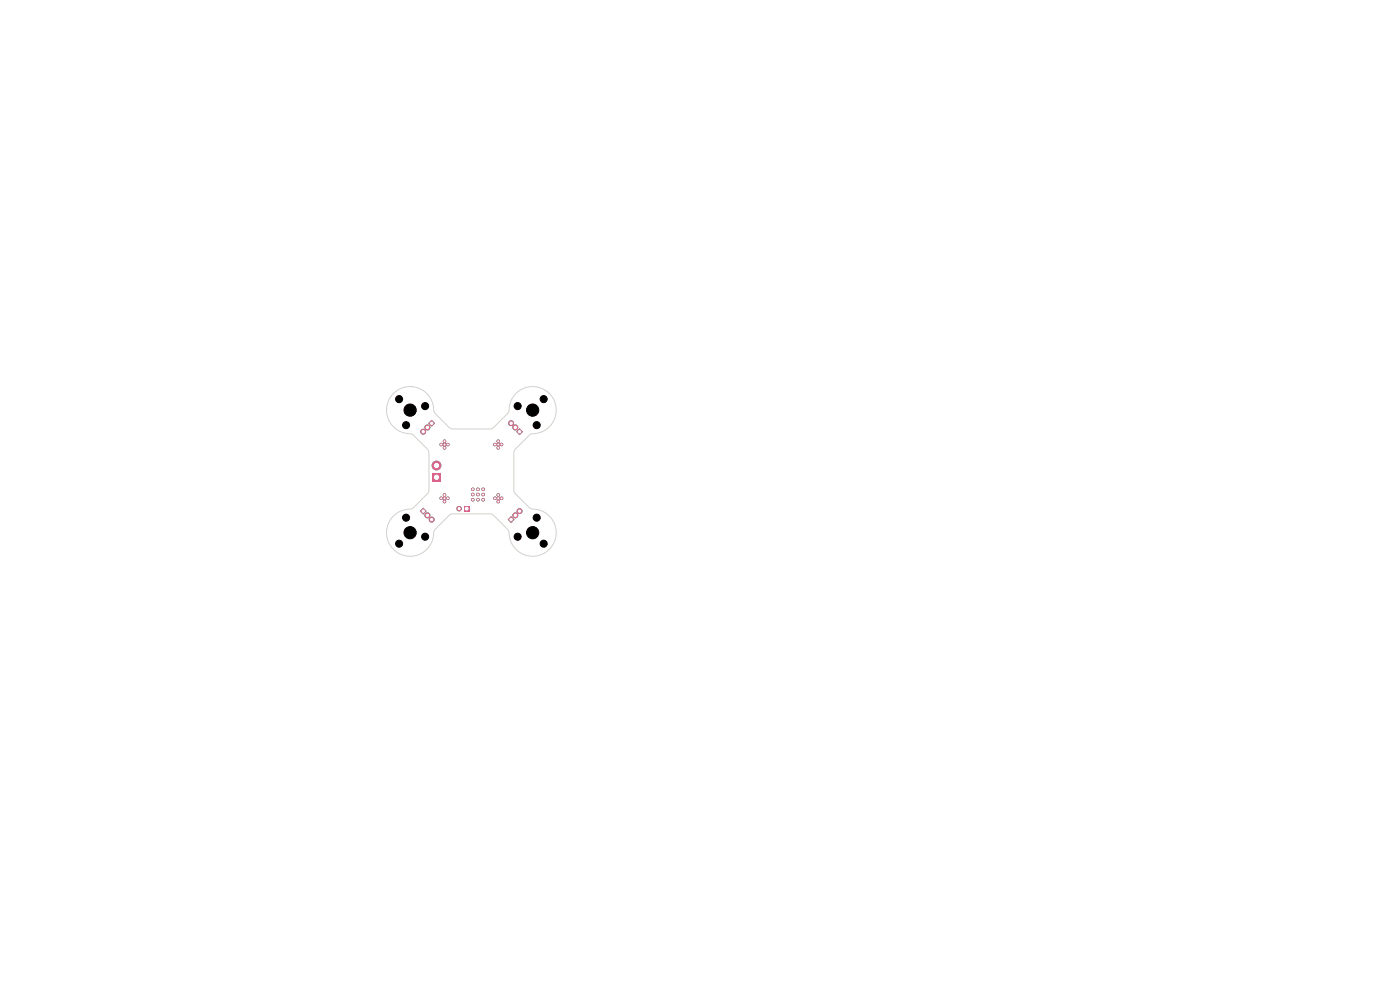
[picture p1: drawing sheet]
<svg xmlns="http://www.w3.org/2000/svg" width="297mm" height="210mm" viewBox="0 0 297 210" stroke-linecap="round" stroke-linejoin="round" font-family="sans-serif">
<path d="M91.7 100.4h1.8v1.8h-1.8z" fill="#7fc87f"/>
<circle cx="92.6" cy="98.7" r=".9" fill="#7fc87f" stroke="#7fc87f" stroke-width=".21"/>
<path d="M107.7 110.2l.7-.7 .7 .7-.7 .7z" fill="#7fc87f"/>
<g fill="#7fc87f" stroke="#7fc87f" stroke-width=".21">
<circle cx="109.3" cy="109.3" r=".5"/>
<circle cx="110.2" cy="108.4" r=".5"/>
<circle cx="105" cy="105.7" r=".25"/>
<circle cx="105.7" cy="105" r=".25"/>
<circle cx="105.7" cy="105.7" r=".25"/>
<circle cx="105.7" cy="106.4" r=".25"/>
<circle cx="106.4" cy="105.7" r=".25"/>
</g>
<path d="M91.6 89.1l.7 .7-.7 .7-.7-.7z" fill="#7fc87f"/>
<g fill="#7fc87f" stroke="#7fc87f" stroke-width=".21">
<circle cx="90.7" cy="90.7" r=".5"/>
<circle cx="89.8" cy="91.6" r=".5"/>
<circle cx="95" cy="94.3" r=".25"/>
<circle cx="94.3" cy="95" r=".25"/>
<circle cx="94.3" cy="94.3" r=".25"/>
<circle cx="94.3" cy="93.6" r=".25"/>
<circle cx="93.6" cy="94.3" r=".25"/>
</g>
<path d="M89.1 108.4l.7-.7 .7 .7-.7 .7z" fill="#7fc87f"/>
<g fill="#7fc87f" stroke="#7fc87f" stroke-width=".21">
<circle cx="90.7" cy="109.3" r=".5"/>
<circle cx="91.6" cy="110.2" r=".5"/>
<circle cx="95" cy="105.7" r=".25"/>
<circle cx="94.3" cy="106.4" r=".25"/>
<circle cx="94.3" cy="105.7" r=".25"/>
<circle cx="94.3" cy="105" r=".25"/>
<circle cx="93.6" cy="105.7" r=".25"/>
<circle cx="105" cy="94.3" r=".25"/>
<circle cx="105.7" cy="93.6" r=".25"/>
<circle cx="105.7" cy="94.3" r=".25"/>
<circle cx="105.7" cy="95" r=".25"/>
<circle cx="106.4" cy="94.3" r=".25"/>
<circle cx="102.5" cy="106" r=".25"/>
<circle cx="102.5" cy="104.9" r=".25"/>
<circle cx="102.5" cy="103.8" r=".25"/>
<circle cx="101.4" cy="106" r=".25"/>
<circle cx="101.4" cy="104.9" r=".25"/>
<circle cx="101.4" cy="103.8" r=".25"/>
<circle cx="100.3" cy="106" r=".25"/>
<circle cx="100.3" cy="104.9" r=".25"/>
<circle cx="100.3" cy="103.8" r=".25"/>
<circle cx="97.4" cy="107.9" r=".45"/>
</g>
<g fill="#7fc87f">
<path d="M98.4 107.3h1.2v1.2h-1.2z"/>
<path d="M109.5 91.6l.7-.7 .7 .7-.7 .7z"/>
</g>
<g fill="#7fc87f" stroke="#7fc87f" stroke-width=".21">
<circle cx="109.3" cy="90.7" r=".5"/>
<circle cx="108.4" cy="89.8" r=".5"/>
</g>
<path d="M91.7 100.4h1.8v1.8h-1.8z" fill="#ce7d2c"/>
<circle cx="92.6" cy="98.7" r=".9" fill="#ce7d2c" stroke="#ce7d2c" stroke-width=".21"/>
<path d="M107.7 110.2l.7-.7 .7 .7-.7 .7z" fill="#ce7d2c"/>
<g fill="#ce7d2c" stroke="#ce7d2c" stroke-width=".21">
<circle cx="109.3" cy="109.3" r=".5"/>
<circle cx="110.2" cy="108.4" r=".5"/>
<circle cx="105" cy="105.7" r=".25"/>
<circle cx="105.7" cy="105" r=".25"/>
<circle cx="105.7" cy="105.7" r=".25"/>
<circle cx="105.7" cy="106.4" r=".25"/>
<circle cx="106.4" cy="105.7" r=".25"/>
</g>
<path d="M91.6 89.1l.7 .7-.7 .7-.7-.7z" fill="#ce7d2c"/>
<g fill="#ce7d2c" stroke="#ce7d2c" stroke-width=".21">
<circle cx="90.7" cy="90.7" r=".5"/>
<circle cx="89.8" cy="91.6" r=".5"/>
<circle cx="95" cy="94.3" r=".25"/>
<circle cx="94.3" cy="95" r=".25"/>
<circle cx="94.3" cy="94.3" r=".25"/>
<circle cx="94.3" cy="93.6" r=".25"/>
<circle cx="93.6" cy="94.3" r=".25"/>
</g>
<path d="M89.1 108.4l.7-.7 .7 .7-.7 .7z" fill="#ce7d2c"/>
<g fill="#ce7d2c" stroke="#ce7d2c" stroke-width=".21">
<circle cx="90.7" cy="109.3" r=".5"/>
<circle cx="91.6" cy="110.2" r=".5"/>
<circle cx="95" cy="105.7" r=".25"/>
<circle cx="94.3" cy="106.4" r=".25"/>
<circle cx="94.3" cy="105.7" r=".25"/>
<circle cx="94.3" cy="105" r=".25"/>
<circle cx="93.6" cy="105.7" r=".25"/>
<circle cx="105" cy="94.3" r=".25"/>
<circle cx="105.7" cy="93.6" r=".25"/>
<circle cx="105.7" cy="94.3" r=".25"/>
<circle cx="105.7" cy="95" r=".25"/>
<circle cx="106.4" cy="94.3" r=".25"/>
<circle cx="102.5" cy="106" r=".25"/>
<circle cx="102.5" cy="104.9" r=".25"/>
<circle cx="102.5" cy="103.8" r=".25"/>
<circle cx="101.4" cy="106" r=".25"/>
<circle cx="101.4" cy="104.9" r=".25"/>
<circle cx="101.4" cy="103.8" r=".25"/>
<circle cx="100.3" cy="106" r=".25"/>
<circle cx="100.3" cy="104.9" r=".25"/>
<circle cx="100.3" cy="103.8" r=".25"/>
<circle cx="97.4" cy="107.9" r=".45"/>
</g>
<g fill="#ce7d2c">
<path d="M98.4 107.3h1.2v1.2h-1.2z"/>
<path d="M109.5 91.6l.7-.7 .7 .7-.7 .7z"/>
</g>
<g fill="#ce7d2c" stroke="#ce7d2c" stroke-width=".21">
<circle cx="109.3" cy="90.7" r=".5"/>
<circle cx="108.4" cy="89.8" r=".5"/>
</g>
<path d="M91.7 100.4h1.8v1.8h-1.8z" fill="#4fcbcb"/>
<circle cx="92.6" cy="98.7" r=".9" fill="#4fcbcb" stroke="#4fcbcb" stroke-width=".21"/>
<path d="M107.7 110.2l.7-.7 .7 .7-.7 .7z" fill="#4fcbcb"/>
<g fill="#4fcbcb" stroke="#4fcbcb" stroke-width=".21">
<circle cx="109.3" cy="109.3" r=".5"/>
<circle cx="110.2" cy="108.4" r=".5"/>
<circle cx="105" cy="105.7" r=".25"/>
<circle cx="105.7" cy="105" r=".25"/>
<circle cx="105.7" cy="105.7" r=".25"/>
<circle cx="105.7" cy="106.4" r=".25"/>
<circle cx="106.4" cy="105.7" r=".25"/>
</g>
<path d="M91.6 89.1l.7 .7-.7 .7-.7-.7z" fill="#4fcbcb"/>
<g fill="#4fcbcb" stroke="#4fcbcb" stroke-width=".21">
<circle cx="90.7" cy="90.7" r=".5"/>
<circle cx="89.8" cy="91.6" r=".5"/>
<circle cx="95" cy="94.3" r=".25"/>
<circle cx="94.3" cy="95" r=".25"/>
<circle cx="94.3" cy="94.3" r=".25"/>
<circle cx="94.3" cy="93.6" r=".25"/>
<circle cx="93.6" cy="94.3" r=".25"/>
</g>
<path d="M89.1 108.4l.7-.7 .7 .7-.7 .7z" fill="#4fcbcb"/>
<g fill="#4fcbcb" stroke="#4fcbcb" stroke-width=".21">
<circle cx="90.7" cy="109.3" r=".5"/>
<circle cx="91.6" cy="110.2" r=".5"/>
<circle cx="95" cy="105.7" r=".25"/>
<circle cx="94.3" cy="106.4" r=".25"/>
<circle cx="94.3" cy="105.7" r=".25"/>
<circle cx="94.3" cy="105" r=".25"/>
<circle cx="93.6" cy="105.7" r=".25"/>
<circle cx="105" cy="94.3" r=".25"/>
<circle cx="105.7" cy="93.6" r=".25"/>
<circle cx="105.7" cy="94.3" r=".25"/>
<circle cx="105.7" cy="95" r=".25"/>
<circle cx="106.4" cy="94.3" r=".25"/>
<circle cx="102.5" cy="106" r=".25"/>
<circle cx="102.5" cy="104.9" r=".25"/>
<circle cx="102.5" cy="103.8" r=".25"/>
<circle cx="101.4" cy="106" r=".25"/>
<circle cx="101.4" cy="104.9" r=".25"/>
<circle cx="101.4" cy="103.8" r=".25"/>
<circle cx="100.3" cy="106" r=".25"/>
<circle cx="100.3" cy="104.9" r=".25"/>
<circle cx="100.3" cy="103.8" r=".25"/>
<circle cx="97.4" cy="107.9" r=".45"/>
</g>
<g fill="#4fcbcb">
<path d="M98.4 107.3h1.2v1.2h-1.2z"/>
<path d="M109.5 91.6l.7-.7 .7 .7-.7 .7z"/>
</g>
<g fill="#4fcbcb" stroke="#4fcbcb" stroke-width=".21">
<circle cx="109.3" cy="90.7" r=".5"/>
<circle cx="108.4" cy="89.8" r=".5"/>
</g>
<path d="M91.7 100.4h1.8v1.8h-1.8z" fill="#db628b"/>
<circle cx="92.6" cy="98.7" r=".9" fill="#db628b" stroke="#db628b" stroke-width=".21"/>
<path d="M107.7 110.2l.7-.7 .7 .7-.7 .7z" fill="#db628b"/>
<g fill="#db628b" stroke="#db628b" stroke-width=".21">
<circle cx="109.3" cy="109.3" r=".5"/>
<circle cx="110.2" cy="108.4" r=".5"/>
<circle cx="105" cy="105.7" r=".25"/>
<circle cx="105.7" cy="105" r=".25"/>
<circle cx="105.7" cy="105.7" r=".25"/>
<circle cx="105.7" cy="106.4" r=".25"/>
<circle cx="106.4" cy="105.7" r=".25"/>
</g>
<path d="M91.6 89.1l.7 .7-.7 .7-.7-.7z" fill="#db628b"/>
<g fill="#db628b" stroke="#db628b" stroke-width=".21">
<circle cx="90.7" cy="90.7" r=".5"/>
<circle cx="89.8" cy="91.6" r=".5"/>
<circle cx="95" cy="94.3" r=".25"/>
<circle cx="94.3" cy="95" r=".25"/>
<circle cx="94.3" cy="94.3" r=".25"/>
<circle cx="94.3" cy="93.6" r=".25"/>
<circle cx="93.6" cy="94.3" r=".25"/>
</g>
<path d="M89.1 108.4l.7-.7 .7 .7-.7 .7z" fill="#db628b"/>
<g fill="#db628b" stroke="#db628b" stroke-width=".21">
<circle cx="90.7" cy="109.3" r=".5"/>
<circle cx="91.6" cy="110.2" r=".5"/>
<circle cx="95" cy="105.7" r=".25"/>
<circle cx="94.3" cy="106.4" r=".25"/>
<circle cx="94.3" cy="105.7" r=".25"/>
<circle cx="94.3" cy="105" r=".25"/>
<circle cx="93.6" cy="105.7" r=".25"/>
<circle cx="105" cy="94.3" r=".25"/>
<circle cx="105.7" cy="93.6" r=".25"/>
<circle cx="105.7" cy="94.3" r=".25"/>
<circle cx="105.7" cy="95" r=".25"/>
<circle cx="106.4" cy="94.3" r=".25"/>
<circle cx="102.5" cy="106" r=".25"/>
<circle cx="102.5" cy="104.9" r=".25"/>
<circle cx="102.5" cy="103.8" r=".25"/>
<circle cx="101.4" cy="106" r=".25"/>
<circle cx="101.4" cy="104.9" r=".25"/>
<circle cx="101.4" cy="103.8" r=".25"/>
<circle cx="100.3" cy="106" r=".25"/>
<circle cx="100.3" cy="104.9" r=".25"/>
<circle cx="100.3" cy="103.8" r=".25"/>
<circle cx="97.4" cy="107.9" r=".45"/>
</g>
<g fill="#db628b">
<path d="M98.4 107.3h1.2v1.2h-1.2z"/>
<path d="M109.5 91.6l.7-.7 .7 .7-.7 .7z"/>
</g>
<g fill="#db628b" stroke="#db628b" stroke-width=".21">
<circle cx="109.3" cy="90.7" r=".5"/>
<circle cx="108.4" cy="89.8" r=".5"/>
</g>
<path d="M83.5 83.4a5 5 0 0 1 5.6-.9 5 5 0 0 1 3 4.8l.3 .5 2.8 2.8 .9 .4h8.1l.6-.4 3.1-3.2a5 5 0 0 1 5.1-5.4 5 5 0 0 1 5 5.4 5.2 5.2 0 0 1-5.4 4.7l-3.2 3.1-.4 .6v8.1l.4 .9 2.8 2.8 .6 .4a5 5 0 0 1 5.2 4.9 5 5 0 0 1-5.1 5.1 5 5 0 0 1-5-5.3l-.3-.5-2.8-2.8-.9-.4h-8.1l-.6 .4-3.1 3.2a5 5 0 0 1-5.1 5.4 5 5 0 0 1-5-5.4 5.1 5.1 0 0 1 5.3-4.7l.5-.3 2.8-2.8 .4-.9v-8.1l-.4-.6-3.2-3.1a5.1 5.1 0 0 1-4.9-3 5.1 5.1 0 0 1 1-5.7z" fill="none" stroke="#d0d2cd" stroke-width=".21"/>
<g fill="#fff" stroke="#fff" stroke-width=".21">
<circle cx="92.6" cy="101.2" r=".45"/>
<circle cx="92.6" cy="98.8" r=".45"/>
<circle cx="108.4" cy="110.2" r=".25"/>
<circle cx="109.3" cy="109.3" r=".25"/>
<circle cx="110.2" cy="108.4" r=".25"/>
<circle cx="105" cy="105.7" r=".1"/>
<circle cx="105.7" cy="105" r=".1"/>
<circle cx="105.7" cy="105.7" r=".1"/>
<circle cx="105.7" cy="106.4" r=".1"/>
<circle cx="106.4" cy="105.7" r=".1"/>
<circle cx="91.6" cy="89.8" r=".25"/>
<circle cx="90.7" cy="90.7" r=".25"/>
<circle cx="89.8" cy="91.6" r=".25"/>
<circle cx="95" cy="94.3" r=".1"/>
<circle cx="94.3" cy="95" r=".1"/>
<circle cx="94.3" cy="94.3" r=".1"/>
<circle cx="94.3" cy="93.6" r=".1"/>
<circle cx="93.6" cy="94.3" r=".1"/>
<circle cx="89.8" cy="108.4" r=".25"/>
<circle cx="90.7" cy="109.3" r=".25"/>
<circle cx="91.6" cy="110.2" r=".25"/>
<circle cx="95" cy="105.7" r=".1"/>
<circle cx="94.3" cy="106.4" r=".1"/>
<circle cx="94.3" cy="105.7" r=".1"/>
<circle cx="94.3" cy="105" r=".1"/>
<circle cx="93.6" cy="105.7" r=".1"/>
<circle cx="105" cy="94.3" r=".1"/>
<circle cx="105.7" cy="93.6" r=".1"/>
<circle cx="105.7" cy="94.3" r=".1"/>
<circle cx="105.7" cy="95" r=".1"/>
<circle cx="106.4" cy="94.3" r=".1"/>
<circle cx="102.5" cy="106" r=".1"/>
<circle cx="102.5" cy="104.9" r=".1"/>
<circle cx="102.5" cy="103.8" r=".1"/>
<circle cx="101.4" cy="106" r=".1"/>
<circle cx="101.4" cy="104.9" r=".1"/>
<circle cx="101.4" cy="103.8" r=".1"/>
<circle cx="100.3" cy="106" r=".1"/>
<circle cx="100.3" cy="104.9" r=".1"/>
<circle cx="100.3" cy="103.8" r=".1"/>
<circle cx="97.4" cy="107.9" r=".22"/>
<circle cx="99" cy="107.9" r=".3"/>
<circle cx="110.2" cy="91.6" r=".25"/>
<circle cx="109.3" cy="90.7" r=".25"/>
<circle cx="108.4" cy="89.8" r=".25"/>
</g>
<g fill="#000" stroke="#000" stroke-width=".21">
<circle cx="84.7" cy="84.7" r=".75"/>
<circle cx="86.1" cy="90.2" r=".75"/>
<circle cx="87" cy="87" r="1.3"/>
<circle cx="90.2" cy="86.1" r=".75"/>
<circle cx="109.8" cy="86.1" r=".75"/>
<circle cx="113" cy="87" r="1.3"/>
<circle cx="113.9" cy="90.2" r=".75"/>
<circle cx="115.3" cy="84.7" r=".75"/>
<circle cx="84.7" cy="115.3" r=".75"/>
<circle cx="86.1" cy="109.8" r=".75"/>
<circle cx="87" cy="113" r="1.3"/>
<circle cx="90.2" cy="113.9" r=".75"/>
<circle cx="109.8" cy="113.9" r=".75"/>
<circle cx="113" cy="113" r="1.3"/>
<circle cx="113.9" cy="109.8" r=".75"/>
<circle cx="115.3" cy="115.3" r=".75"/>
</g>
</svg>
